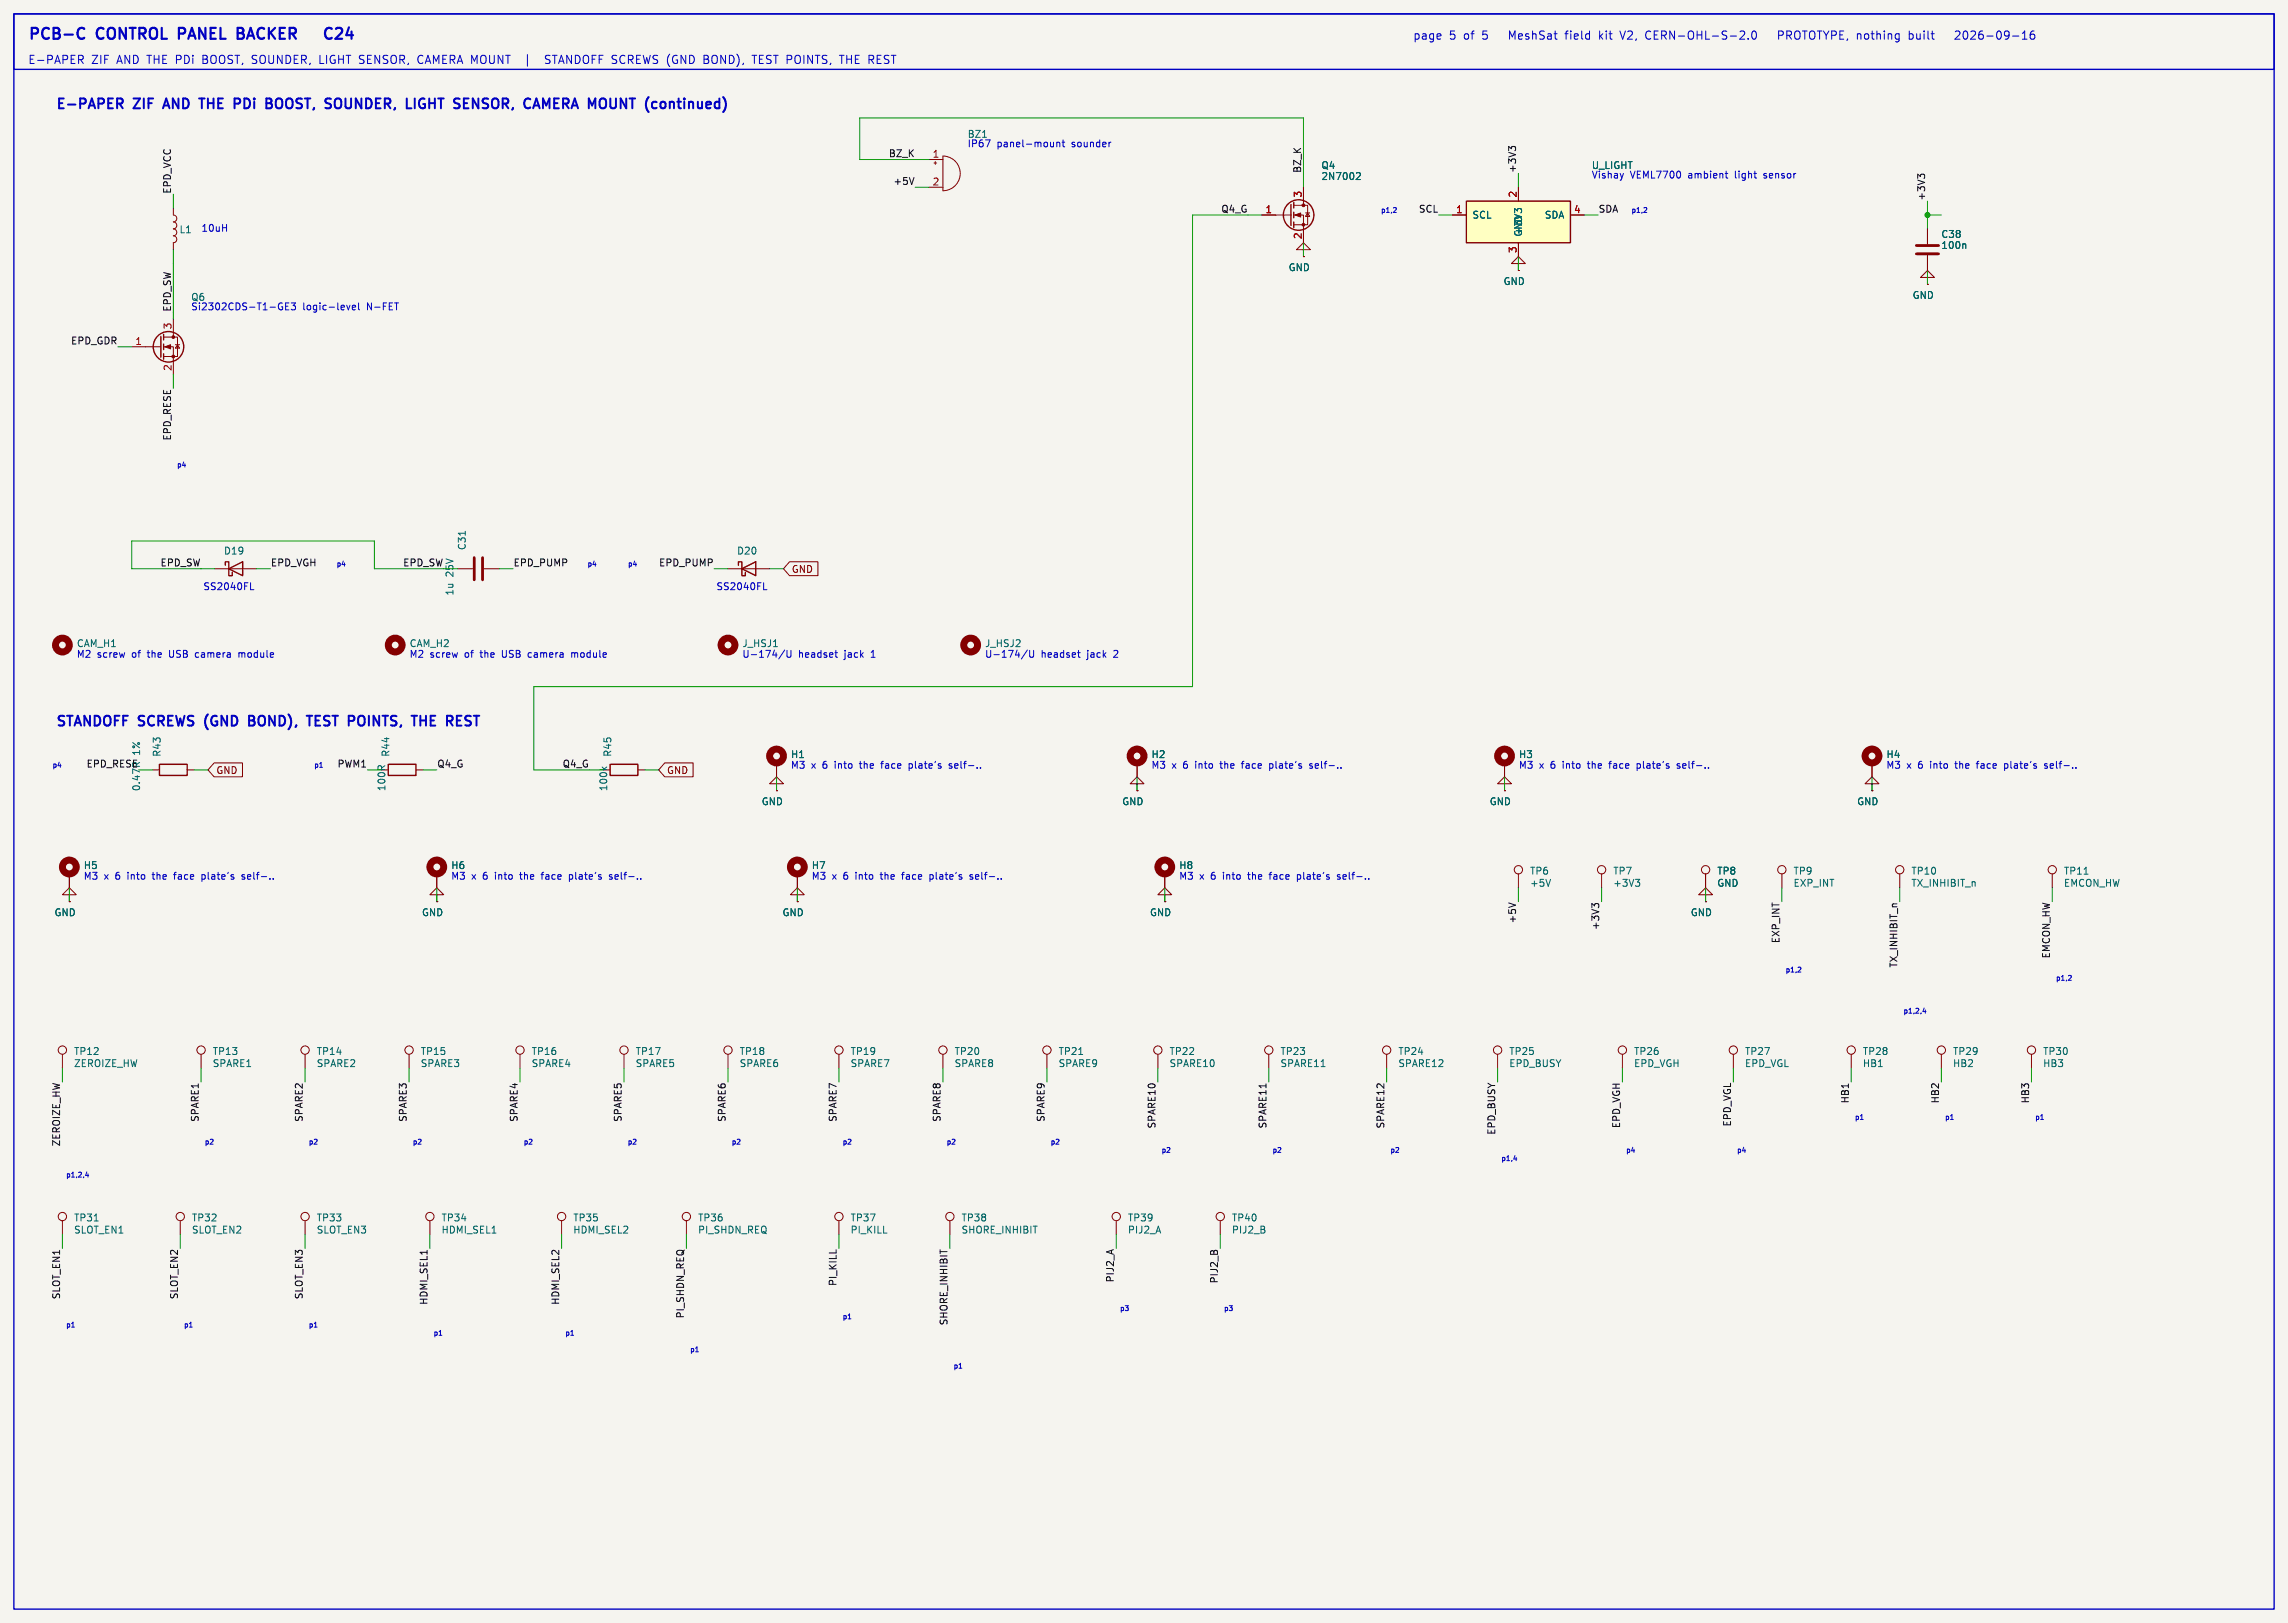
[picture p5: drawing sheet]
<svg xmlns="http://www.w3.org/2000/svg" width="419mm" height="297mm" viewBox="0 0 419 297" stroke-linecap="round" stroke-linejoin="round" font-family="sans-serif">
<defs><g id="words">
<g font-size="2.8" fill="#0000c2">
<text x="5.1" y="7.4">PCB-C</text>
<text x="17.9" y="7.4">CONTROL</text>
<text x="33.6" y="7.4">PANEL</text>
<text x="45.2" y="7.4">BACKER</text>
<text x="63.7" y="7.4">C24</text>
</g>
<g font-size="2.5" fill="#0000c2">
<text x="10.2" y="20.1">E-PAPER</text>
<text x="24.7" y="20.1">ZIF</text>
<text x="30.9" y="20.1">AND</text>
<text x="38.2" y="20.1">THE</text>
<text x="45.2" y="20.1">PDi</text>
<text x="51.7" y="20.1">BOOST,</text>
<text x="63.3" y="20.1">SOUNDER,</text>
<text x="78.9" y="20.1">LIGHT</text>
<text x="88.3" y="20.1">SENSOR,</text>
<text x="101.9" y="20.1">CAMERA MOUNT</text>
<text x="125.6" y="20.1">(continued)</text>
<text x="10.2" y="133.1">STANDOFF SCREWS</text>
<text x="38.3" y="133.1">(GND</text>
<text x="47.1" y="133.1">BOND),</text>
<text x="58.6" y="133.1">TEST</text>
<text x="66.8" y="133.1">POINTS,</text>
<text x="79.3" y="133.1">THE</text>
<text x="86.3" y="133.1">REST</text>
</g>
<g font-size="2.1" fill="#0000c2">
<text x="5.1" y="11.8">E-PAPER</text>
<text x="16.7" y="11.8">ZIF</text>
<text x="21.5" y="11.8">AND THE PDi</text>
<text x="37.5" y="11.8">BOOST, SOUNDER,</text>
<text x="59.3" y="11.8">LIGHT SENSOR,</text>
<text x="77.6" y="11.8">CAMERA MOUNT</text>
<text x="101.7" y="11.8">STANDOFF SCREWS (GND</text>
<text x="131.2" y="11.8">BOND),</text>
<text x="140.3" y="11.8">TEST POINTS,</text>
<text x="156.7" y="11.8">THE REST</text>
<text x="258.8" y="7.4">page</text>
<text x="265.4" y="7.4">5</text>
<text x="268.2" y="7.4">of</text>
<text x="271.7" y="7.4">5</text>
<text x="277" y="7.4">MeshSat</text>
<text x="287.5" y="7.4">field</text>
<text x="293.8" y="7.4">kit</text>
<text x="297.9" y="7.4">V2,</text>
<text x="302.6" y="7.4">CERN-OHL-S-2.0</text>
<text x="327.4" y="7.4">PROTOTYPE, nothing</text>
<text x="351.6" y="7.4">built</text>
<text x="360.6" y="7.4">2026-09-16</text>
</g>
<g font-size="1.8" fill="#0f0f0f">
<text x="162.7" y="28.9">BZ_K</text>
<text x="31.4" y="35.6" transform="rotate(-90 31.4 35.6)">EPD_VCC</text>
<text x="163.6" y="33.9">+5V</text>
<text x="238.4" y="31.8" transform="rotate(-90 238.4 31.8)">BZ_K</text>
<text x="277.8" y="31.8" transform="rotate(-90 277.8 31.8)">+3V3</text>
<text x="223.6" y="39">Q4_G</text>
<text x="259.8" y="39">SCL</text>
<text x="292.7" y="39">SDA</text>
<text x="352.7" y="36.8" transform="rotate(-90 352.7 36.8)">+3V3</text>
<text x="31.4" y="57.2" transform="rotate(-90 31.4 57.2)">EPD_SW</text>
<text x="12.9" y="63.2">EPD_GDR</text>
<text x="31.4" y="80.8" transform="rotate(-90 31.4 80.8)">EPD_RESE</text>
<text x="29.3" y="103.8">EPD_SW</text>
<text x="49.5" y="103.8">EPD_VGH</text>
<text x="73.8" y="103.8">EPD_SW</text>
<text x="94" y="103.8">EPD_PUMP</text>
<text x="120.6" y="103.8">EPD_PUMP</text>
<text x="15.8" y="140.6">EPD_RESE</text>
<text x="61.7" y="140.6">PWM1</text>
<text x="80" y="140.6">Q4_G</text>
<text x="103" y="140.6">Q4_G</text>
<text x="25.9" y="145" transform="rotate(-90 25.9 145)">0.47R</text>
<text x="277.8" y="169.2" transform="rotate(-90 277.8 169.2)">+5V</text>
<text x="293" y="170.4" transform="rotate(-90 293 170.4)">+3V3</text>
<text x="326" y="172.8" transform="rotate(-90 326 172.8)">EXP_INT</text>
<text x="347.6" y="177.3" transform="rotate(-90 347.6 177.3)">TX_INHIBIT_n</text>
<text x="375.6" y="175.6" transform="rotate(-90 375.6 175.6)">EMCON_HW</text>
<text x="338.7" y="202.1" transform="rotate(-90 338.7 202.1)">HB1</text>
<text x="355.3" y="202.1" transform="rotate(-90 355.3 202.1)">HB2</text>
<text x="371.8" y="202.1" transform="rotate(-90 371.8 202.1)">HB3</text>
<text x="11.1" y="210" transform="rotate(-90 11.1 210)">ZEROIZE_HW</text>
<text x="36.5" y="205.5" transform="rotate(-90 36.5 205.5)">SPARE1</text>
<text x="55.5" y="205.5" transform="rotate(-90 55.5 205.5)">SPARE2</text>
<text x="74.6" y="205.5" transform="rotate(-90 74.6 205.5)">SPARE3</text>
<text x="94.9" y="205.5" transform="rotate(-90 94.9 205.5)">SPARE4</text>
<text x="114" y="205.5" transform="rotate(-90 114 205.5)">SPARE5</text>
<text x="133" y="205.5" transform="rotate(-90 133 205.5)">SPARE6</text>
<text x="153.3" y="205.5" transform="rotate(-90 153.3 205.5)">SPARE7</text>
<text x="172.4" y="205.5" transform="rotate(-90 172.4 205.5)">SPARE8</text>
<text x="191.4" y="205.5" transform="rotate(-90 191.4 205.5)">SPARE9</text>
<text x="211.7" y="206.7" transform="rotate(-90 211.7 206.7)">SPARE10</text>
<text x="232.1" y="206.7" transform="rotate(-90 232.1 206.7)">SPARE11</text>
<text x="253.7" y="206.7" transform="rotate(-90 253.7 206.7)">SPARE12</text>
<text x="274" y="207.9" transform="rotate(-90 274 207.9)">EPD_BUSY</text>
<text x="296.8" y="206.7" transform="rotate(-90 296.8 206.7)">EPD_VGH</text>
<text x="317.2" y="206.4" transform="rotate(-90 317.2 206.4)">EPD_VGL</text>
<text x="11.1" y="238" transform="rotate(-90 11.1 238)">SLOT_EN1</text>
<text x="32.7" y="238" transform="rotate(-90 32.7 238)">SLOT_EN2</text>
<text x="55.5" y="238" transform="rotate(-90 55.5 238)">SLOT_EN3</text>
<text x="78.4" y="239" transform="rotate(-90 78.4 239)">HDMI_SEL1</text>
<text x="102.5" y="239" transform="rotate(-90 102.5 239)">HDMI_SEL2</text>
<text x="153.3" y="235.6" transform="rotate(-90 153.3 235.6)">PI_KILL</text>
<text x="204.1" y="234.9" transform="rotate(-90 204.1 234.9)">PIJ2_A</text>
<text x="223.2" y="235.1" transform="rotate(-90 223.2 235.1)">PIJ2_B</text>
<text x="125.4" y="241.5" transform="rotate(-90 125.4 241.5)">PI_SHDN_REQ</text>
<text x="173.6" y="242.8" transform="rotate(-90 173.6 242.8)">SHORE_INHIBIT</text>
</g>
<g font-size="1.8" fill="#a90000">
<text x="170.7" y="29">1</text>
<text x="170.7" y="34">2</text>
<text x="231.7" y="39.1">1</text>
<text x="238.5" y="36.3" transform="rotate(-90 238.5 36.3)">3</text>
<text x="266.6" y="39.1">1</text>
<text x="277.9" y="36.3" transform="rotate(-90 277.9 36.3)">2</text>
<text x="288.2" y="39.1">4</text>
<text x="238.5" y="43.9" transform="rotate(-90 238.5 43.9)">2</text>
<text x="277.9" y="46.4" transform="rotate(-90 277.9 46.4)">3</text>
<text x="24.7" y="63.2">1</text>
<text x="31.5" y="60.4" transform="rotate(-90 31.5 60.4)">3</text>
<text x="31.5" y="68" transform="rotate(-90 31.5 68)">2</text>
</g>
<g font-size="1.8" fill="#0000c2">
<text x="177.1" y="27.1">IP67</text>
<text x="177.2" y="25.4">BZ1</text>
<text x="182.6" y="27.1">panel-mount</text>
<text x="196.4" y="27.1">sounder</text>
<text x="298.6" y="32.8">VEML7700</text>
<text x="309.4" y="32.8">ambient</text>
<text x="318.1" y="32.8">light</text>
<text x="323.5" y="32.8">sensor</text>
<text x="36.8" y="42.5">10uH</text>
<text x="34.9" y="56.9">Si2302CDS-T1-GE3</text>
<text x="34.9" y="55.3">Q6</text>
<text x="55.4" y="56.9">logic-level</text>
<text x="67.3" y="56.9">N-FET</text>
<text x="37.1" y="108.1">SS2040FL</text>
<text x="131.1" y="108.1">SS2040FL</text>
<text x="14" y="120.5">M2</text>
<text x="17.8" y="120.5">screw</text>
<text x="24.3" y="120.5">of</text>
<text x="27.3" y="120.5">the</text>
<text x="31.5" y="120.5">USB</text>
<text x="36.5" y="120.5">camera</text>
<text x="44.6" y="120.5">module</text>
<text x="74.9" y="120.5">M2</text>
<text x="78.8" y="120.5">screw</text>
<text x="85.3" y="120.5">of</text>
<text x="88.3" y="120.5">the</text>
<text x="92.4" y="120.5">USB</text>
<text x="97.4" y="120.5">camera</text>
<text x="105.5" y="120.5">module</text>
<text x="135.9" y="120.5">U-174/U</text>
<text x="146.3" y="120.5">headset</text>
<text x="154.8" y="120.5">jack</text>
<text x="159.8" y="120.5">1</text>
<text x="180.3" y="120.5">U-174/U</text>
<text x="190.7" y="120.5">headset</text>
<text x="199.3" y="120.5">jack</text>
<text x="204.3" y="120.5">2</text>
<text x="144.8" y="140.8">M3</text>
<text x="148.6" y="140.8">x</text>
<text x="150.8" y="140.8">6</text>
<text x="153.2" y="140.8">into</text>
<text x="158" y="140.8">the</text>
<text x="162.1" y="140.8">face</text>
<text x="167.3" y="140.8">plate's</text>
<text x="174.9" y="140.8">self-..</text>
<text x="210.8" y="140.8">M3</text>
<text x="214.7" y="140.8">x</text>
<text x="216.9" y="140.8">6</text>
<text x="219.2" y="140.8">into</text>
<text x="224" y="140.8">the</text>
<text x="228.2" y="140.8">face</text>
<text x="233.4" y="140.8">plate's</text>
<text x="241" y="140.8">self-..</text>
<text x="278.1" y="140.8">M3</text>
<text x="282" y="140.8">x</text>
<text x="284.2" y="140.8">6</text>
<text x="286.5" y="140.8">into</text>
<text x="291.3" y="140.8">the</text>
<text x="295.5" y="140.8">face</text>
<text x="300.7" y="140.8">plate's</text>
<text x="308.3" y="140.8">self-..</text>
<text x="345.4" y="140.8">M3</text>
<text x="349.3" y="140.8">x</text>
<text x="351.5" y="140.8">6</text>
<text x="353.9" y="140.8">into</text>
<text x="358.7" y="140.8">the</text>
<text x="362.8" y="140.8">face</text>
<text x="368" y="140.8">plate's</text>
<text x="375.6" y="140.8">self-..</text>
<text x="15.2" y="161.2">M3</text>
<text x="19.1" y="161.2">x</text>
<text x="21.3" y="161.2">6</text>
<text x="23.7" y="161.2">into</text>
<text x="28.5" y="161.2">the</text>
<text x="32.6" y="161.2">face</text>
<text x="37.8" y="161.2">plate's</text>
<text x="45.4" y="161.2">self-..</text>
<text x="82.5" y="161.2">M3</text>
<text x="86.4" y="161.2">x</text>
<text x="88.6" y="161.2">6</text>
<text x="91" y="161.2">into</text>
<text x="95.8" y="161.2">the</text>
<text x="99.9" y="161.2">face</text>
<text x="105.1" y="161.2">plate's</text>
<text x="112.7" y="161.2">self-..</text>
<text x="148.6" y="161.2">M3</text>
<text x="152.4" y="161.2">x</text>
<text x="154.6" y="161.2">6</text>
<text x="157" y="161.2">into</text>
<text x="161.8" y="161.2">the</text>
<text x="165.9" y="161.2">face</text>
<text x="171.2" y="161.2">plate's</text>
<text x="178.7" y="161.2">self-..</text>
<text x="215.9" y="161.2">M3</text>
<text x="219.7" y="161.2">x</text>
<text x="221.9" y="161.2">6</text>
<text x="224.3" y="161.2">into</text>
<text x="229.1" y="161.2">the</text>
<text x="233.2" y="161.2">face</text>
<text x="238.5" y="161.2">plate's</text>
<text x="246" y="161.2">self-..</text>
</g>
<g font-size="1.8" fill="#006464">
<text x="241.9" y="31.1">Q4</text>
<text x="241.9" y="33.2">2N7002</text>
<text x="291.5" y="32.8">Vishay</text>
<text x="291.5" y="31.1">U_LIGHT</text>
<text x="269.6" y="40.2">SCL</text>
<text x="282.9" y="40.2">SDA</text>
<text x="32.8" y="42.9">L1</text>
<text x="279" y="43.4" transform="rotate(-90 279 43.4)">GND</text>
<text x="279" y="43.1" transform="rotate(-90 279 43.1)">+3V3</text>
<text x="355.5" y="45.8">100n</text>
<text x="355.5" y="43.8">C38</text>
<text x="235.9" y="49.8">GND</text>
<text x="275.3" y="52.4">GND</text>
<text x="350.2" y="54.9">GND</text>
<text x="40.9" y="101.7">D19</text>
<text x="85.5" y="100.8" transform="rotate(-90 85.5 100.8)">C31</text>
<text x="134.9" y="101.7">D20</text>
<text x="83.2" y="105.6" transform="rotate(-90 83.2 105.6)">25V</text>
<text x="83.2" y="109.2" transform="rotate(-90 83.2 109.2)">1u</text>
<text x="14" y="118.7">CAM_H1</text>
<text x="74.9" y="118.7">CAM_H2</text>
<text x="135.9" y="118.7">J_HSJ1</text>
<text x="180.3" y="118.7">J_HSJ2</text>
<text x="25.9" y="138.3" transform="rotate(-90 25.9 138.3)">1%</text>
<text x="29.6" y="138.7" transform="rotate(-90 29.6 138.7)">R43</text>
<text x="71.5" y="138.7" transform="rotate(-90 71.5 138.7)">R44</text>
<text x="112.2" y="138.7" transform="rotate(-90 112.2 138.7)">R45</text>
<text x="144.8" y="139">H1</text>
<text x="210.8" y="139">H2</text>
<text x="278.1" y="139">H3</text>
<text x="345.4" y="139">H4</text>
<text x="70.8" y="145" transform="rotate(-90 70.8 145)">100R</text>
<text x="111.4" y="145" transform="rotate(-90 111.4 145)">100k</text>
<text x="139.4" y="147.6">GND</text>
<text x="205.5" y="147.6">GND</text>
<text x="272.8" y="147.6">GND</text>
<text x="340.1" y="147.6">GND</text>
<text x="15.2" y="159.3">H5</text>
<text x="82.6" y="159.3">H6</text>
<text x="148.6" y="159.3">H7</text>
<text x="215.9" y="159.3">H8</text>
<text x="280.2" y="160.3">TP6</text>
<text x="295.4" y="160.3">TP7</text>
<text x="314.5" y="160.3">TP8</text>
<text x="328.4" y="160.3">TP9</text>
<text x="350" y="160.3">TP10</text>
<text x="378" y="160.3">TP11</text>
<text x="9.9" y="168">GND</text>
<text x="77.2" y="168">GND</text>
<text x="143.2" y="168">GND</text>
<text x="210.5" y="168">GND</text>
<text x="280.2" y="162.6">+5V</text>
<text x="295.4" y="162.6">+3V3</text>
<text x="309.6" y="168">GND</text>
<text x="314.5" y="162.6">GND</text>
<text x="328.4" y="162.6">EXP_INT</text>
<text x="350" y="162.6">TX_INHIBIT_n</text>
<text x="378" y="162.6">EMCON_HW</text>
<text x="13.5" y="193.4">TP12</text>
<text x="13.5" y="195.6">ZEROIZE_HW</text>
<text x="38.9" y="193.4">TP13</text>
<text x="38.9" y="195.6">SPARE1</text>
<text x="57.9" y="193.4">TP14</text>
<text x="57.9" y="195.6">SPARE2</text>
<text x="77" y="193.4">TP15</text>
<text x="77" y="195.6">SPARE3</text>
<text x="97.3" y="193.4">TP16</text>
<text x="97.3" y="195.6">SPARE4</text>
<text x="116.3" y="193.4">TP17</text>
<text x="116.3" y="195.6">SPARE5</text>
<text x="135.4" y="193.4">TP18</text>
<text x="135.4" y="195.6">SPARE6</text>
<text x="155.7" y="193.4">TP19</text>
<text x="155.7" y="195.6">SPARE7</text>
<text x="174.8" y="193.4">TP20</text>
<text x="174.8" y="195.6">SPARE8</text>
<text x="193.8" y="193.4">TP21</text>
<text x="193.8" y="195.6">SPARE9</text>
<text x="214.1" y="195.6">SPARE10</text>
<text x="214.1" y="193.4">TP22</text>
<text x="234.4" y="195.6">SPARE11</text>
<text x="234.4" y="193.4">TP23</text>
<text x="256" y="195.6">SPARE12</text>
<text x="256" y="193.4">TP24</text>
<text x="276.4" y="193.4">TP25</text>
<text x="276.4" y="195.6">EPD_BUSY</text>
<text x="299.2" y="195.6">EPD_VGH</text>
<text x="299.2" y="193.4">TP26</text>
<text x="319.5" y="195.6">EPD_VGL</text>
<text x="319.5" y="193.4">TP27</text>
<text x="341.1" y="193.4">TP28</text>
<text x="341.1" y="195.6">HB1</text>
<text x="357.6" y="193.4">TP29</text>
<text x="357.6" y="195.6">HB2</text>
<text x="374.1" y="193.4">TP30</text>
<text x="374.1" y="195.6">HB3</text>
<text x="13.5" y="226.1">SLOT_EN1</text>
<text x="13.5" y="223.8">TP31</text>
<text x="35.1" y="226.1">SLOT_EN2</text>
<text x="35.1" y="223.8">TP32</text>
<text x="57.9" y="226.1">SLOT_EN3</text>
<text x="57.9" y="223.8">TP33</text>
<text x="80.8" y="223.8">TP34</text>
<text x="80.8" y="226.1">HDMI_SEL1</text>
<text x="104.9" y="223.8">TP35</text>
<text x="104.9" y="226.1">HDMI_SEL2</text>
<text x="127.8" y="223.8">TP36</text>
<text x="127.8" y="226.1">PI_SHDN_REQ</text>
<text x="155.7" y="223.8">TP37</text>
<text x="155.7" y="226.1">PI_KILL</text>
<text x="176" y="226.1">SHORE_INHIBIT</text>
<text x="176" y="223.8">TP38</text>
<text x="206.5" y="226.1">PIJ2_A</text>
<text x="206.5" y="223.8">TP39</text>
<text x="225.6" y="226.1">PIJ2_B</text>
<text x="225.6" y="223.8">TP40</text>
</g>
<g font-size="1.8" fill="#840000">
<text x="144.9" y="105.1">GND</text>
<text x="39.5" y="141.9">GND</text>
<text x="122.1" y="141.9">GND</text>
</g>
<g font-size="1.3" fill="#0000c2">
<text x="252.9" y="39">p1,2</text>
<text x="298.8" y="39">p1,2</text>
<text x="32.4" y="85.6">p4</text>
<text x="61.6" y="103.8">p4</text>
<text x="107.5" y="103.8">p4</text>
<text x="115" y="103.8">p4</text>
<text x="9.5" y="140.6">p4</text>
<text x="57.5" y="140.6">p1</text>
<text x="327" y="178.1">p1,2</text>
<text x="376.5" y="179.6">p1,2</text>
<text x="348.6" y="185.6">p1,2,4</text>
<text x="37.4" y="209.6">p2</text>
<text x="56.5" y="209.6">p2</text>
<text x="75.5" y="209.6">p2</text>
<text x="95.8" y="209.6">p2</text>
<text x="114.9" y="209.6">p2</text>
<text x="133.9" y="209.6">p2</text>
<text x="154.3" y="209.6">p2</text>
<text x="173.3" y="209.6">p2</text>
<text x="192.4" y="209.6">p2</text>
<text x="339.7" y="205.1">p1</text>
<text x="356.2" y="205.1">p1</text>
<text x="372.7" y="205.1">p1</text>
<text x="12" y="215.6">p1,2,4</text>
<text x="212.7" y="211.1">p2</text>
<text x="233" y="211.1">p2</text>
<text x="254.6" y="211.1">p2</text>
<text x="274.9" y="212.6">p1,4</text>
<text x="297.8" y="211.1">p4</text>
<text x="318.1" y="211.1">p4</text>
<text x="12" y="243.1">p1</text>
<text x="33.6" y="243.1">p1</text>
<text x="56.5" y="243.1">p1</text>
<text x="79.3" y="244.6">p1</text>
<text x="103.5" y="244.6">p1</text>
<text x="154.3" y="241.6">p1</text>
<text x="205.1" y="240.1">p3</text>
<text x="224.1" y="240.1">p3</text>
<text x="126.3" y="247.6">p1</text>
<text x="174.6" y="250.6">p1</text>
</g>
</g></defs>
<path d="M0 -.1h419.1v297.3h-419.1z" fill="#f5f4ef" stroke="#f5f4ef" stroke-width=".18"/>
<g fill="none" stroke="#840000" stroke-width=".18">
<path d="M238.8 45.7h1.2l-1.2-1.3-1.3 1.3h1.3v1.3M238.8 47h.1M278.1 48.3h1.3l-1.3-1.3-1.2 1.3h1.2v1.2M278.1 49.5h.1M353.1 41.9v2.8M353.1 46.7v2.8M83.8 104.1h2.8M88.6 104.1h2.8M208.3 139.7v2.5M275.6 139.7v2.5M342.9 139.7v2.5M27.9 141h1.3"/>
<path d="M34.3 141h1.3M142.2 143.5h1.3l-1.3-1.3-1.2 1.3h1.2v1.3M142.2 144.8h.1M208.3 143.5h1.2l-1.2-1.3-1.3 1.3h1.3v1.3M208.3 144.8h.1M275.6 143.5h1.3l-1.3-1.3-1.3 1.3h1.3v1.3M275.6 144.8h.1M342.9 143.5h1.3l-1.3-1.3-1.3 1.3h1.3v1.3M342.9 144.8h.1M12.7 163.8h1.3l-1.3-1.2-1.3 1.2h1.3v1.3M12.7 165.1h.1M12.7 160v2.6"/>
<path d="M80 163.8h1.3l-1.3-1.2-1.3 1.2h1.3v1.3M80 165.1h.1M80 160v2.6M146 163.8h1.3l-1.3-1.2-1.2 1.2h1.2v1.3M146 165.1h.1M146 160v2.6M213.4 163.8h1.2l-1.2-1.2-1.3 1.2h1.3v1.3M213.4 165.1h.1M213.4 160v2.6M278.1 160v2.6M293.4 160v2.6M312.4 163.8h1.3l-1.3-1.2-1.3 1.2h1.3v1.3"/>
<path d="M312.4 165.1h.1M312.4 160v2.6M348 160v2.6M375.9 160v2.6M11.4 193v2.6M36.8 193v2.6M55.9 193v2.6M74.9 193v2.6M95.2 193v2.6M114.3 193v2.6M133.3 193v2.6M153.7 193v2.6"/>
<path d="M172.7 193v2.6M191.8 193v2.6M212.1 193v2.6M232.4 193v2.6M254 193v2.6M274.3 193v2.6M297.2 193v2.6M317.5 193v2.6M339.1 193v2.6M355.6 193v2.6M372.1 193v2.6M11.4 223.5v2.6"/>
<path d="M78.7 223.5v2.6M102.9 223.5v2.6M125.7 223.5v2.6M174 223.5v2.6M204.5 223.5v2.6M223.5 223.5v2.6"/>
<circle cx="278.1" cy="159.3" r=".76"/>
<circle cx="293.4" cy="159.3" r=".76"/>
<circle cx="312.4" cy="159.3" r=".76"/>
<circle cx="348" cy="159.3" r=".76"/>
<circle cx="375.9" cy="159.3" r=".76"/>
<circle cx="11.4" cy="192.3" r=".76"/>
<circle cx="36.8" cy="192.3" r=".76"/>
<circle cx="55.9" cy="192.3" r=".76"/>
<circle cx="74.9" cy="192.3" r=".76"/>
<circle cx="95.2" cy="192.3" r=".76"/>
<circle cx="114.3" cy="192.3" r=".76"/>
<circle cx="133.3" cy="192.3" r=".76"/>
<circle cx="153.7" cy="192.3" r=".76"/>
<circle cx="172.7" cy="192.3" r=".76"/>
<circle cx="191.8" cy="192.3" r=".76"/>
<circle cx="212.1" cy="192.3" r=".76"/>
<circle cx="232.4" cy="192.3" r=".76"/>
<circle cx="254" cy="192.3" r=".76"/>
<circle cx="274.3" cy="192.3" r=".76"/>
<circle cx="297.2" cy="192.3" r=".76"/>
<circle cx="317.5" cy="192.3" r=".76"/>
<circle cx="339.1" cy="192.3" r=".76"/>
<circle cx="355.6" cy="192.3" r=".76"/>
<circle cx="372.1" cy="192.3" r=".76"/>
<circle cx="11.4" cy="222.8" r=".76"/>
<circle cx="78.7" cy="222.8" r=".76"/>
<circle cx="102.9" cy="222.8" r=".76"/>
<circle cx="125.7" cy="222.8" r=".76"/>
<circle cx="174" cy="222.8" r=".76"/>
<circle cx="204.5" cy="222.8" r=".76"/>
<circle cx="223.5" cy="222.8" r=".76"/>
</g>
<g fill="none" stroke="#840000" stroke-width="1.3">
<circle cx="11.4" cy="118.1" r="1.27"/>
<circle cx="177.8" cy="118.1" r="1.27"/>
<circle cx="208.3" cy="138.4" r="1.27"/>
<circle cx="275.6" cy="138.4" r="1.27"/>
<circle cx="342.9" cy="138.4" r="1.27"/>
<circle cx="12.7" cy="158.7" r="1.27"/>
<circle cx="80" cy="158.7" r="1.27"/>
<circle cx="146" cy="158.7" r="1.27"/>
<circle cx="213.4" cy="158.7" r="1.27"/>
</g>
<path d="M359.9 44.6l.2 .2v.7M85.2 97.3v.7M284 161l-.4 1.3M299.6 161h.7l-.4 .5M300.1 161.5l.2 .2v.3l-.2 .3M381.8 160.1h.7M197.6 193.1h.7M242 195.3h.7M17.3 223.6h.7" fill="none" stroke="#006464" stroke-width=".18"/>
<path d="M351 45h4.1M351 46.5h4.1M86.9 102.1v4.1M88.4 102.1v4.1" fill="none" stroke="#840000" stroke-width=".51"/>
<path d="M29.2 140h5.1v2h-5.1z" fill="none" stroke="#840000" stroke-width=".25"/>
<path d="M268.6 36.8h19.1v7.6h-19.1z" fill="#ffffc2"/>
<g fill="none" stroke="#840000" stroke-width=".25">
<path d="M236.5 37.5v3.8M237 37.1v1M237 38.9v1M268.6 36.8h19.1v7.6h-19.1zM237 40.6v1.1M29.5 61.6v3.8M30 61.2v1M30 63v1M30 64.8v1M41.3 103.5v-.6h.6v2.5h.6v-.6M41.9 104.1l2.5-1.2v2.5zM135.3 103.5v-.6h.6v2.5h.6v-.6"/>
<path d="M135.9 104.1l2.5-1.2v2.5zM71.1 140h5.1v2h-5.1zM111.8 140h5v2h-5z"/>
<circle cx="237.9" cy="39.4" r="2.79"/>
<circle cx="30.9" cy="63.5" r="2.79"/>
</g>
<g fill="none" stroke="#840000" stroke-width=".18">
<path d="M31.7 38.1v1.3a.64 .64 0 0 1 .7 .6 .64 .64 0 0 1-.7 .6 .64 .64 0 0 1 .7 .7 .64 .64 0 0 1-.7 .6 .64 .64 0 0 1 .7 .6 .64 .64 0 0 1-.7 .7 .64 .64 0 0 1 .7 .6 .64 .64 0 0 1-.7 .6v1.3M170.2 29.2h2.5M170.2 34.3h2.5M171.1 29.8h.5M171.3 29.6v.5M172.7 28.6a3.2 3.2 0 0 1 3.2 3.1 3.2 3.2 0 0 1-3.2 3.2zM231.1 39.4h5.4M237 37.6h2.5v3.5h-2.5M237 39.4h1.8v5M238.8 34.3v3.3M239.1 39h.8M239.5 39l.4 .6h-.8z"/>
<path d="M266.1 39.4h2.5M278.1 34.3v2.5M287.7 39.4h2.5M31.7 58.4v3.3M238.8 47h.1M278.1 49.5h.1M278.1 44.4v2.6M353.1 50.8h1.2l-1.2-1.3-1.3 1.3h1.3v1.3M353.1 52.1h.1M353.1 41.9v2.8M353.1 46.7v2.8M24.1 63.5h5.4"/>
<path d="M30 61.7h2.5v3.6h-2.5M30 63.5h1.7v5.1M32.1 63.1h.8M32.5 63.1l.4 .7h-.8zM39.4 104.1h7.6M133.3 104.1h7.7M144.6 102.9h5.2v2.5h-5.2l-1.1-1.3zM39.2 139.7h5.2v2.5h-5.2l-1.1-1.2zM121.8 139.7h5.2v2.5h-5.2l-1.2-1.2zM142.2 139.7v2.5M208.3 139.7v2.5M275.6 139.7v2.5"/>
<path d="M342.9 139.7v2.5M76.2 141h1.3M116.8 141h1.3M142.2 144.8h.1M208.3 144.8h.1M275.6 144.8h.1M342.9 144.8h.1M12.7 165.1h.1M12.7 160v2.6M80 165.1h.1M80 160v2.6M146 165.1h.1"/>
<path d="M146 160v2.6M213.4 165.1h.1M213.4 160v2.6M312.4 165.1h.1M312.4 160v2.6M326.4 160v2.6M33 223.5v2.6M55.9 223.5v2.6M153.7 223.5v2.6"/>
<circle cx="326.4" cy="159.3" r=".76"/>
<circle cx="33" cy="222.8" r=".76"/>
<circle cx="55.9" cy="222.8" r=".76"/>
<circle cx="153.7" cy="222.8" r=".76"/>
</g>
<path d="M180 25.1h.7M248.6 31.6l.5 .1 .1 .3-.8 .9h.8M277.9 38.6l-.5-.4v.8M277.9 38.4l.3-.2h.3l.2 .2M359.9 44.6l.2 .2v.7M141.7 118.4h.7M110.3 140.4l.5 .5M111.1 140.4l-.4 .4" fill="none" stroke="#006464" stroke-width=".18"/>
<g fill="#840000" stroke="#840000" stroke-width=".18">
<path d="M237.2 39.4l1.1-.4v.8z"/>
<path d="M30.2 63.5l1-.4v.8z"/>
<circle cx="238.8" cy="37.6" r=".25"/>
<circle cx="238.8" cy="41.1" r=".25"/>
<circle cx="31.7" cy="61.7" r=".25"/>
<circle cx="31.7" cy="65.3" r=".25"/>
</g>
<g fill="none" stroke="#840000" stroke-width="1.3">
<circle cx="72.4" cy="118.1" r="1.27"/>
<circle cx="133.3" cy="118.1" r="1.27"/>
<circle cx="142.2" cy="138.4" r="1.27"/>
</g>
<path d="M167.4 32.5l-.4 1.3M276.8 27.2l-.5-.4v.8M276.8 27.1l.3-.3h.3l.2 .3M351.8 32.3l-.5-.4v.8M351.8 32.1l.2-.2h.3l.2 .2M276.3 165.3l1.3 .4M292.1 165.9l-.5-.5v.8M292.1 165.7l.2-.3h.3l.3 .3M231.9 198.5v.7" fill="none" stroke="#0f0f0f" stroke-width=".18"/>
<g fill="none" stroke="#009600" stroke-width=".18">
<path d="M31.7 35.6v2.5M167.6 34.3h2.6M170.2 29.2h-12.7v-7.6h81.3v12.7M231.1 39.4h-12.7v86.3h-120.6v15.3h12.7M263.5 39.4h2.6M278.1 31.7v2.6M290.2 39.4h2.5M353.1 39.4h2.5M353.1 36.8v5.1M31.7 45.7v12.7M238.8 44.4v2.6M278.1 47v2.5"/>
<path d="M353.1 49.5v2.6M21.6 63.5h2.5M31.7 68.6v2.5M39.4 104.1h-15.3v-5h44.5v5h15.2M47 104.1h2.5M91.4 104.1h2.6M130.8 104.1h2.5M141 104.1h2.5M25.4 141h2.5M35.6 141h2.5M67.3 141h2.5M77.5 141h2.5"/>
<path d="M118.1 141h2.5M142.2 142.2v2.6M208.3 142.2v2.6M275.6 142.2v2.6M342.9 142.2v2.6M12.7 162.6v2.5M80 162.6v2.5M146 162.6v2.5M213.4 162.6v2.5M278.1 162.6v2.5M293.4 162.6v2.5M312.4 162.6v2.5"/>
<path d="M326.4 162.6v2.5M348 162.6v2.5M375.9 162.6v2.5M11.4 195.6v2.5M36.8 195.6v2.5M55.9 195.6v2.5M74.9 195.6v2.5M95.2 195.6v2.5M114.3 195.6v2.5M133.3 195.6v2.5M153.7 195.6v2.5M172.7 195.6v2.5"/>
<path d="M191.8 195.6v2.5M212.1 195.6v2.5M232.4 195.6v2.5M254 195.6v2.5M274.3 195.6v2.5M297.2 195.6v2.5M317.5 195.6v2.5M339.1 195.6v2.5M355.6 195.6v2.5M372.1 195.6v2.5M11.4 226.1v2.5M33 226.1v2.5"/>
<path d="M55.9 226.1v2.5M78.7 226.1v2.5M102.9 226.1v2.5M125.7 226.1v2.5M153.7 226.1v2.5M174 226.1v2.5M204.5 226.1v2.5M223.5 226.1v2.5"/>
</g>
<g fill="none" stroke="#0000c2" stroke-width=".18">
<path d="M14.4 10.1h.6l.3 .3-.2 .4-.7 .1M14.8 10.9l.5 .7M58.6 10.1v1.5h.7M76.6 11.3l.4 .3M77 10.1l-.4 .4M96.6 10v2.1M100.8 10.2l-.6-.1-.2 .2v.4l.6 .3 .2 .3-.3 .3h-.6M130.6 10.2a1.07 1.07 0 0 0 0 1.4M139.1 10.8h.5M139.8 10.1h-.7v1.5h.7M155.1 10.8h.9M286.7 6.2h.5"/>
<path d="M293 5.7v1.5M293.2 6.6l.4 .6M293.6 6.2l-.6 .5M296.7 5.7l.5 1.5M301.5 6.8l.2 .3 .4 .1M302.1 5.7h-.4l-.2 .3M320.2 7v.2M321 5.8l.2-.1a.8 .8 0 0 1 .5 .7 .8 .8 0 0 1-.5 .8l-.2-.2-.1-.4zM325.8 6.5l.7-.1 .2-.2-.1-.4-.2-.1h-.6v1.5M349.7 6.2h.5l.2 .3v.4l-.1 .2h-.6M349.7 5.7v1.5M358.2 5.8l.5-.1 .2 .1 .1 .3-.9 1.1h.9"/>
<path d="M359.9 5.7a.94 .94 0 0 0 0 1.5M371.9 6.5l.3-.3 .4 .1 .1 .2v.4l-.3 .3-.4-.1-.1-.2M372.6 5.7a.59 .59 0 0 0-.7 .6M180.5 25.6h.9l-.6 1.3M193.6 26v.9M193.6 26.2l.2-.2 .3 .1v.8M194.5 26h.5M194.7 25.6v1.1l.3 .2M203.4 26h.1M255.7 38v.4l-.5 .5h.6M301.6 38v.4l-.5 .5h.5M316 31.8h.5"/>
<path d="M316.2 32.4l.3 .2M51.4 55.5h.3M51.5 56.2h.3v.4l-.4 .1M52.3 56.1h.4M52.9 55.5h-.6v1.2h.6M53.3 55.5h.8l-.4 .5 .4 .1v.5l-.2 .1-.6-.1M63.5 55.9l.3 .8 .3-.8M64.5 56.3l.6-.1v-.2l-.4-.1-.2 .2 .1 .6h.5M65.7 55.5v1.1l.2 .1M36 119.5l-.2 .3v.3l.2 .3M43.8 119.5v.9M44.1 119.5l-.3 .1"/>
<path d="M45.9 108h.6M97 119.5l-.3 .3v.3l.3 .3M104.7 119.5v.9M105.1 119.5l-.4 .1M139.9 108h.6M143.7 119l-1.1 1.7M144.2 119.1v1l.2 .3 .4-.1 .1-.2v-1M152.9 119.5h.5M188.2 119l-1.1 1.7M188.6 119.1v1l.2 .3 .4-.1 .1-.2v-1M197.4 119.5h.5M153.1 120.2l.3 .2"/>
<path d="M161.3 139.8h.5M161.6 139.5l-.1 1.2M166.5 139.8v1.3M166.9 139.8l-.4 .1M174.3 139.9l-.3-.1-.2 .3 .6 .3M197.6 120.2l.3 .2M227.4 139.8h.5M227.6 139.5v1.2M232.6 139.8v1.3M232.9 139.8l-.3 .1M240.4 139.9l-.3-.1-.2 .3 .5 .3M294.7 139.8h.5"/>
<path d="M294.9 139.5v1.2M299.9 139.8v1.3M300.2 139.8l-.3 .1M307.7 139.9l-.3-.1-.2 .3 .5 .3M362 139.8h.5M362.2 139.5v1.2M367.2 139.8v1.3M367.6 139.8l-.4 .1M375 139.9l-.3-.1-.2 .3 .6 .3M32 159.8v1.2M58.6 140.5h.5M99.3 159.8v1.2"/>
<path d="M165.4 159.8l-.1 1.2M166.5 140.6l.4 .1M174.4 140.5l-.2 .2-.4-.1M232.6 140.6l.3 .1M232.7 159.8l-.1 1.2M240.4 140.5l-.1 .2-.4-.1M299.9 140.6l.3 .1M307.7 140.5l-.1 .2-.4-.1M367.2 140.6l.4 .1M375.1 140.5l-.2 .2-.4-.1M31.8 160.1h.5M37 160.9l.4 .1"/>
<path d="M37 160.1v1.3M37.4 160.1l-.4 .1M44.8 160.2l-.3-.1-.2 .3 .6 .4M44.9 160.8l-.2 .2-.4-.1M99.1 160.1h.5M104.3 160.9l.4 .1M104.3 160.1v1.3M104.7 160.1l-.4 .1M112.1 160.2l-.3-.1-.2 .3 .6 .4M112.2 160.8l-.2 .2-.4-.1M165.1 160.1h.5M170.3 160.9l.4 .1"/>
<path d="M170.3 160.1v1.3M170.7 160.1l-.4 .1M178.1 160.2l-.3-.1-.1 .3 .5 .4M178.2 160.8l-.2 .2-.3-.1M232.4 160.1h.5M237.7 160.1v1.3M237.7 160.9l.3 .1M238 160.1l-.3 .1M245.5 160.2l-.4-.1-.1 .3 .5 .4M245.5 160.8l-.2 .2-.3-.1M329.8 177.1v.4l-.5 .5h.6M379.3 178.6l.1 .4-.6 .5h.6"/>
<path d="M352.2 185.2h.6M352.7 184.9v.6M15.7 215.2h.5M16.1 214.9v.6M277.3 212.2h.5M340.8 205h.5M357.3 205h.5M373.8 205h.5M13.1 243h.5M34.7 243h.5M57.6 243h.5M80.4 244.5h.5"/>
<path d="M104.6 244.5h.5M127.4 247.5h.5M155.4 241.5h.5M175.7 250.5h.5"/>
</g>
<path d="M14.6 5.2a.7 .7 0 0 1 .8 .1M15.4 6.9a.7 .7 0 0 1-.8 .1M32.8 6.2h.7M33.5 5.1h-.7v2M43.5 5.1h.7l.3 .2M43.5 6.1h.7M44.2 6.1l.3 .1M44.5 7l-1 .1M44.5 5.9l-.3 .2M60.8 5.3a.8 .8 0 0 0-1 0 .8 .8 0 0 0-.3 .9 .75 .75 0 0 0 .4 .8 .75 .75 0 0 0 .9-.1M61.5 5.3l.3-.2 .7 .1a.54 .54 0 0 1 .1 .8l-1.2 1.1h1.3" fill="none" stroke="#0000c2" stroke-width=".4"/>
<g fill="none" stroke="#0000c2" stroke-width=".36">
<path d="M21.5 18h.6a.49 .49 0 0 1 .4 .5 .49 .49 0 0 1-.4 .5h-.6M21.9 19l.6 .8M30 19.3h.9M30.5 18l-.6 1.8M36.5 18h1M43.9 18.2v.6M51.3 18a.6 .6 0 0 0-.8 .6v.6a.6 .6 0 0 0 .8 .6M61.7 18a.6 .6 0 0 1 .8 .6v.6a.6 .6 0 0 1-.8 .6M77.1 18.1h.7M77.5 19.1h.4v.6l-.4 .1-.4-.1M86.6 18l1 1.8M100.1 19.3l.6-1.3v1.8"/>
<path d="M124.1 18.6h.6M124.4 19.7l.3 .1M45.6 131.9h.6M46.2 131.9l.3 .1M46.5 131.2l-.3-.1h-.6v1.8l.9-.1M46.5 131.7l-.3 .2M56.2 131.1h1M57.8 131.9h.6M58.7 131.1h-.9v1.8h.9M65.9 132.8l.5 .1M66.4 131.1h-.5M77 131.9h1"/>
<path d="M78 131.1v1.8M85.2 132.8l.7 .1M86 131.1h-.6l-.2 .5a.66 .66 0 0 0 .7 .4"/>
</g>
<path d="M2.5 2.5h414.1v10.2h-414.1zM2.5 2.5h414.1v292.1h-414.1z" fill="none" stroke="#0000c2" stroke-width=".25"/>
<circle cx="353.1" cy="39.4" r=".46" fill="#009600" stroke="#009600" stroke-width=".18"/>
<use href="#words"/>
</svg>
